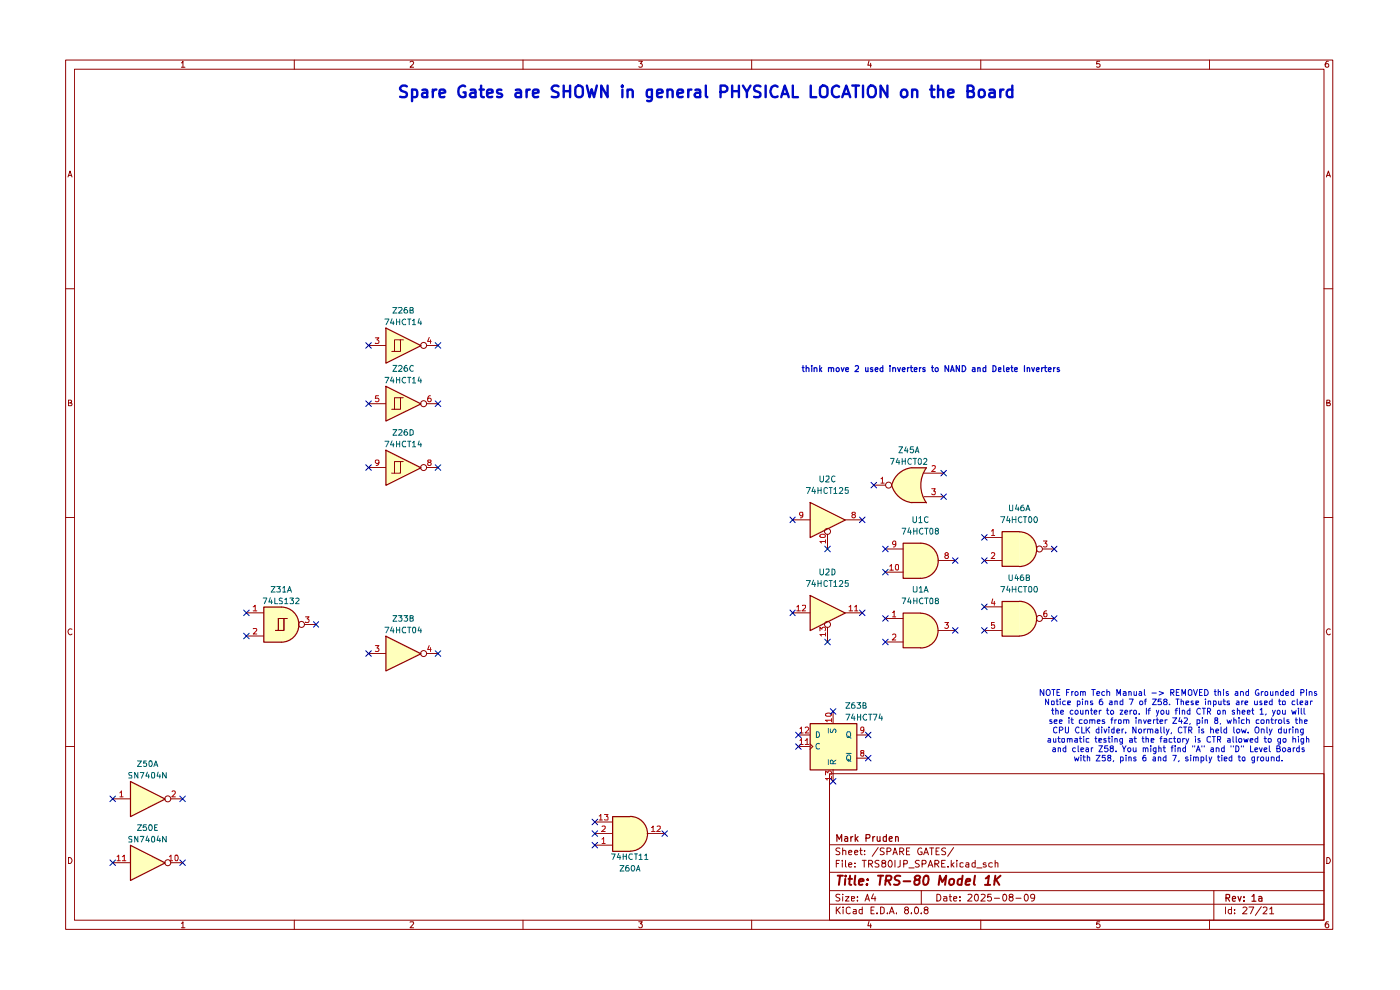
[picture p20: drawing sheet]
<svg xmlns="http://www.w3.org/2000/svg" width="297mm" height="210mm" viewBox="0 0 297 210" stroke-linecap="round" stroke-linejoin="round" font-family="sans-serif">
<g fill="none" stroke="#910000" stroke-width=".21">
<path d="M13.9 12.7h268.8v184.4h-268.8zM15.8 14.7h265.1v180.5h-265.1zM38.5 13.3h.1l.2-.3v1.3M38.5 14.3h.7M62.4 12.7v2M87 13.2l.5-.2 .3 .2-.1 .4-.7 .7h.8M111 12.7v2M135.5 13h.8l-.5 .5 .4 .1v.6h-.7M159.5 12.7v2M184.4 12.9l-.3 .9h.8M184.7 13.4v.9M208.1 12.7v2"/>
<path d="M233.3 13h-.6l-.1 .6h.7v.6h-.7M256.6 12.7v2M281.8 13a.71 .71 0 0 0-.7 .5 .71 .71 0 0 0 .3 .8l.4-.1v-.6l-.4-.1-.3 .3M14.4 37.5l.5-1.2 .4 1.2M14.5 37.2h.7M281.4 37.5l.4-1.2 .4 1.2M281.5 37.2h.6M13.9 61.3h1.9M280.9 61.3h1.8M14.5 85.5h.4l.3-.3-.2-.3h-.5v1.2h.6l.2-.5-.4-.1M281.5 85.5h.4l.2-.3-.1-.3h-.5v1.2h.6l.1-.5-.3-.1M13.9 109.8h1.9"/>
<path d="M280.9 109.8h1.8M15.3 133.5a.59 .59 0 0 0-.9 .5 .59 .59 0 0 0 .8 .6l.1-.1M282.2 133.5a.59 .59 0 0 0-.8 .5 .59 .59 0 0 0 .7 .6l.1-.1M13.9 158.4h1.9M280.9 158.4h1.8M176 164.1h104.9v31.1h-104.9zM176 179.2h104.9M178.2 180l-.6-.1-.3 .2 .1 .4 .8 .4-.1 .3h-.8M178.8 179.9v1.4M182.6 179.9v1.2l.3 .2M186.3 179.8l-1.3 1.8M187.6 180l-.6-.1-.3 .2 .1 .4 .8 .4-.1 .3h-.8"/>
<path d="M193 179.9h-.7v1.4h.7M195.5 180a.67 .67 0 0 0-.8 .6 .67 .67 0 0 0 .9 .6v-.5h-.3M197.2 179.9h.9M197.6 179.9v1.4M199.3 179.9h-.7v1.4h.7M200.6 180a.6 .6 0 0 0-.8 .1l.1 .4 .6 .2 .1 .2-.2 .4-.6-.1M202.3 179.8l-1.3 1.8M14.5 181.9a.65 .65 0 0 1 .8 .6 .65 .65 0 0 1-.8 .7zM38.5 195.9l.3-.4v1.3M38.5 196.8h.7M62.4 195.2v1.9M87 195.6l.7-.1 .1 .3-.8 1h.8"/>
<path d="M111 195.2v1.9M135.5 195.5h.8l-.5 .5 .5 .2-.1 .5-.5 .1-.2-.2M159.5 195.2v1.9M176 191.8h104.9M176 188.9h104.9M176 185h104.9M177.4 192.4v1.4M177.4 183.2h.5M177.6 193l.7 .8M178.1 182.5h-.7v1.4M178.2 189.8h-.8l-.1 .3 .8 .4 .1 .4-.3 .2-.6-.1M178.3 192.4l-.9 .8"/>
<path d="M178.7 182.5v.2M178.7 183v.9M178.8 189.7v.1M178.8 180.5l.4-.1 .2 .1v.8M178.8 190.2v.9M178.9 192.4v.2M178.9 192.9v.9M179.4 190.2h.7l-.7 .9h.7M179.4 182.5v1.3l.1 .1M180 183.4l.7-.1-.2-.3-.5 .2v.6l.3 .1 .3-.1M180 180.8l.7-.1-.2-.3-.5 .1v.6l.3 .2 .3-.1M180.4 192.6l-.4-.2-.5 .3 .1 1 .4 .1 .4-.1"/>
<path d="M180.6 190.6l.7-.1-.1-.3h-.6v.8h.6M181.1 192.9h.5v.9M181.3 180.8l.7-.1-.2-.3h-.3l-.2 .1v.6l.2 .2 .4-.1M181.4 183.8v.1M181.4 183.1v.1M181.6 193.2l-.5 .1-.1 .2 .1 .3h.5M181.9 191v.1M181.9 190.2v.2M182.4 180.4h.5M182.9 192.9h-.5l-.2 .7a.45 .45 0 0 0 .7 .2M182.9 192.4v1.4M182.9 182.5h.9"/>
<path d="M183.3 182.5v1.4M183.4 181.2v.1M183.4 180.5h.1M183.5 191.1l.5-1.4 .4 1.4M183.7 190.7h.7M184.3 183.3h.6l.2-.3v-.3l-.2-.2h-.6v1.4M184.4 195.4l-.3 1h.8M184.6 183.3l.5 .6M184.7 196v.8M184.8 193.1h.5M185.3 189.6l-.4 1h.9M185.5 192.4h-.7v1.4h.7"/>
<path d="M185.6 190.2v.9M186 193.7v.1M186.5 182.6a.6 .6 0 0 0-.9 .1l.1 .4 .7 .2 .1 .2-.3 .4-.6-.1M186.8 192.4h.4l.4 .3v.8l-.4 .3h-.4zM187.3 183.1h-.1l-.1-.3 .1-.2a.48 .48 0 0 1 .7 .2l-.2 .3-.5 .1a.47 .47 0 0 0 0 .7 .47 .47 0 0 0 .7-.2l-.1-.4-.2-.2M188.2 180.6l.6-.1 .2-.4-.3-.2h-.5v1.4M188.3 193.7v.1M188.7 193.8l.5-1.4 .5 1.4M188.8 182.5a.76 .76 0 0 1 .5 .7 .76 .76 0 0 1-.5 .7l-.3-.2a.99 .99 0 0 1 .3-1.2zM188.8 193.4h.7M189.4 181.3l.5-1.4 .5 1.4M189.5 180.9h.7"/>
<path d="M189.9 182.5v1.4M190.2 193.7v.1M190.9 180.6l.7-.1 .1-.4-.3-.2h-.5v1.4M191 182.5v1.3l-.5 .1M191.2 180.6l.5 .7M191.7 183.3l.7-.1 .1-.5-.3-.2h-.5v1.4M192.1 193l-.2-.3 .2-.3h.4l.2 .3v.2l-.7 .3-.1 .4 .2 .2h.4l.2-.2-.2-.6M192.3 180.5h.5M192.8 184.1h1.1M193.3 193.7v.1M194.1 192.6l.2-.2a.75 .75 0 0 1 .6 .7 .75 .75 0 0 1-.6 .7l-.2-.1-.1-.4zM195 182.6l-.6-.1-.2 .2 .1 .4 .7 .4-.1 .3h-.7"/>
<path d="M195.4 193.7v.1M195.4 188.9v2.9M195.6 183.3l.8-.1v-.6l-.8-.1v1.4M196 181.3l.5-1.4 .5 1.4M196.1 180.9h.7M196.4 193l-.4-.3 .4-.3h.2l.3 .3-.3 .3a.45 .45 0 0 0-.6 .4 .45 .45 0 0 0 .6 .4l.3-.2-.3-.6M196.9 183.9l.5-1.4 .5 1.4M197.1 183.5h.6M198.3 183.3h.6l.3-.3v-.3l-.3-.2h-.6v1.4M198.6 180.5h.4M198.7 183.3l.5 .6M198.7 189.7a.73 .73 0 0 1 .9 .7 .73 .73 0 0 1-.9 .7z"/>
<path d="M199.8 183.2h.5M200.2 190.2h.6l.1 .9M200.5 182.5h-.7v1.4h.7M200.9 190.5l-.7 .1v.4h.7M201.1 183.8v.1M201.4 190.2h.5M201.5 189.7v1.3l.4 .1M201.8 182.5v1.4M202 183.4l.4 .5M202.3 190.6l.7-.1-.1-.3h-.5l-.1 .2v.6l.2 .1 .4-.1M202.4 183l-.6 .5M203 182.5v.2"/>
<path d="M203 183v.9M203.7 191v.1M203.7 190.2v.2M204.3 183.1h-.6v.7h.6M204.9 183.1h.6v.8M205.4 189.8l.5-.1 .3 .4-.9 1h.9M205.5 183.3l-.6 .1-.1 .2 .3 .3 .4-.1M206.9 189.8h.5a1.01 1.01 0 0 1-.2 1.3 .87 .87 0 0 1-.3-1.3zM206.9 183.1l-.4-.1-.3 .3 .1 .5h.6M206.9 182.5v1.4M207.2 184.1h1.1M208.1 195.2v1.9"/>
<path d="M208.1 189.8h.8l.1 .3-.9 1h.9M209.2 183.1l-.4-.1-.2 .3 .1 .1 .5 .1v.3l-.2 .1-.4-.1M210.3 189.7h-.7l-.1 .7 .6-.2 .2 .3v.4l-.2 .2-.6-.1M210.5 183.1l-.4-.1-.3 .3v.5h.7M210.9 190.5h1.1M211.1 183.1h.6v.8M211.1 182.5v1.4M212.8 189.8l.3-.1a.73 .73 0 0 1 .5 .7 .73 .73 0 0 1-.5 .7l-.3-.1-.1-.5zM214.3 190.3l-.2-.3 .1-.2h.6v.4l-.5 .1-.2 .2v.4l.2 .2h.4l.2-.2v-.4l-.2-.2M215.5 190.5h1.1M217.5 189.8l.1-.1a.73 .73 0 0 1 .6 .7 .73 .73 0 0 1-.6 .7l-.3-.6zM219.5 190.3l-.2 .2h-.5l-.2-.2 .1-.5 .5-.1 .3 .2-.2 1.1-.5 .1"/>
<path d="M233.3 195.5h-.6l-.1 .6 .2-.1h.3l.3 .2v.3l-.3 .3h-.3l-.2-.2M256.6 195.2v1.9M257.5 188.9v6.3M260 192.4v1.4M261.2 192.9h-.5l-.1 .3v.4l.2 .2h.4M261.2 192.4v1.4M261.9 193.7v.1M261.9 192.9v.2M263.7 192.6l.2-.2h.3l.3 .4-.9 1h.9M265 192.4h1l-.7 1.4M267.6 192.3l-1.3 1.9M268 192.6l.2-.2 .5 .1 .1 .5-.9 .8h.9"/>
<path d="M269.4 192.8l.4-.4v1.4M269.4 193.8h.8M281.5 181.9a.65 .65 0 0 1 .7 .6 .65 .65 0 0 1-.7 .7zM281.8 195.5h-.4l-.3 .5v.5l.3 .3 .4-.1v-.7h-.4l-.3 .2"/>
</g>
<g fill="none" stroke="#910000" stroke-width=".25">
<path d="M177.5 178.5v-1.5l.5 1 .6-1v1.5M179.2 177.5h.5l.1 1M179.8 177.8l-.5 .1-.2 .2 .2 .4 .5-.1M180.5 177.5v1M180.9 177.5l-.4 .3M181.4 177v1.5M181.6 177.9l.4 .6M182 177.5l-.6 .5M183.7 177.8h.6a.45 .45 0 0 0 .1-.8h-.7v1.5M185.2 177.5v1M185.6 177.5l-.4 .3M186.1 177.5l.1 .9 .3 .1 .2-.2"/>
<path d="M186.7 177.5v1M188 177.5h-.4l-.2 .1v.7l.2 .2 .4-.1M188 177v1.5M188.6 178l.7-.2-.2-.3h-.4l-.1 .7 .3 .3 .3-.1M190 177.6l.2-.1h.3l.1 1M190 177.5v1M260.1 190.5l.7-.1 .1-.6-.8-.1v1.5M260.4 190.5l.5 .7M261.4 190.7l.7-.1-.1-.4h-.5l-.1 .7 .2 .3 .4-.1M262.6 190.2l.4 1 .3-1M263.9 191v.2M263.9 190.2v.2"/>
<path d="M265.6 190.2l.4-.5v1.5M265.6 191.2h.8M267 190.2h.6l.1 1M267.7 190.6l-.7 .1v.4h.7"/>
</g>
<g fill="none" stroke="#910000" stroke-width=".42">
<path d="M177.7 185.8h1.1M178.2 185.8l-.2 1.9M179.3 186.4l-.1 1.3M179.4 185.8v.1M180 186.4h.8M180.3 185.8l-.1 1.6 .4 .3M181.4 185.8l-.1 1.6 .2 .3M182.2 187l1-.1-.1-.4a.6 .6 0 0 0-.8 .2v.9h.7M184 187.5l-.1 .2-.1-.1 .2-.1-.1 .2M184.1 186.5v.2M186.3 185.8h1.1M186.9 185.8l-.3 1.9"/>
<path d="M187.9 186.8l1-.1 .2-.6v-.2l-.3-.1h-.8l-.2 1.9M188.4 186.8l.5 .9M191 185.8h-.8l-.4 .3 .1 .4 .8 .4 .1 .5-.4 .3-.8-.1M191.7 186.9h1.4M194.4 186.6l-.3-.2v-.3a.72 .72 0 0 1 1-.3l.1 .3-.2 .4-.8 .2a.75 .75 0 0 0-.1 .9 .72 .72 0 0 0 1-.2v-.6l-.3-.2M196 186.1l.4-.3 .5 .1a1.62 1.62 0 0 1-.5 1.8l-.5-.2-.1-.6zM199.1 187.7l.3-1.9 .5 1.3 .8-1.3-.2 1.9M201.5 186.6l.3-.2 .5 .2v.9l-.4 .2-.5-.2zM204.1 186.5l-.5-.1-.4 .4v.7l.2 .2 .6-.1M204.2 185.8l-.2 1.9M204.9 187l.9-.1v-.4h-.7l-.3 .9 .3 .3 .5-.1M206.8 185.8l-.2 1.6 .2 .3"/>
<path d="M209 187.7h1.1M209.1 186.3l.7-.5-.3 1.9M211.2 185.8l-.3 1.9M211.3 186.6l.7 1.1M212.3 185.8l-1.3 1.1"/>
</g>
<g fill="#ffffbc">
<path d="M133.7 173.1a3.7 3.7 0 0 1 3.6 3.7 3.7 3.7 0 0 1-3.6 3.7z"/>
<path d="M129.9 173.2h3.7v7.3h-3.7z"/>
<path d="M81.8 95.5l7.5 3.7-7.5 3.7z"/>
<path d="M81.8 81.9l7.5 3.7-7.5 3.7z"/>
<path d="M81.8 69.5l7.5 3.8-7.5 3.7z"/>
<path d="M59.7 128.7a3.7 3.7 0 0 1 3.7 3.8 3.7 3.7 0 0 1-3.7 3.7z"/>
<path d="M55.9 128.7h3.7v7.5h-3.7z"/>
<path d="M81.8 134.9l7.5 3.7-7.5 3.7z"/>
<path d="M27.6 179.3l7.4 3.7-7.4 3.7z"/>
<path d="M27.6 165.7l7.4 3.8-7.4 3.7z"/>
<path d="M171.8 153.5h9.9v9.8h-9.9z"/>
<path d="M195.3 115.2a3.7 3.7 0 0 1 3.7 3.7 3.7 3.7 0 0 1-3.7 3.7z"/>
<path d="M191.6 115.2h3.7v7.4h-3.7z"/>
<path d="M195.3 130a3.7 3.7 0 0 1 3.7 3.7 3.7 3.7 0 0 1-3.7 3.7z"/>
<path d="M191.6 130h3.7v7.4h-3.7z"/>
<path d="M171.8 106.5l7.5 3.8-7.5 3.7z"/>
<path d="M216.2 112.8a3.7 3.7 0 0 1 3.7 3.7 3.7 3.7 0 0 1-3.7 3.6z"/>
<path d="M212.6 112.7h3.6v7.4h-3.6z"/>
<path d="M189.1 102.9l4.9-1.3-.6 5a5.1 5.1 0 0 1-4.3-3.7z"/>
<path d="M193.4 99.2h3.1a6.8 6.8 0 0 0 0 7.3h-3.1z"/>
<path d="M190.7 100.3a4.9 4.9 0 0 1 2.7-1.1l.5 4.9-4.8-1.3a4.9 4.9 0 0 1 1.6-2.5z"/>
<path d="M216.2 127.5a3.7 3.7 0 0 1 3.7 3.7 3.7 3.7 0 0 1-3.7 3.7z"/>
<path d="M212.6 127.5h3.6v7.4h-3.6z"/>
<path d="M171.8 126.3l7.5 3.7-7.5 3.7z"/>
</g>
<g fill="none" stroke="#910000" stroke-width=".25">
<path d="M81.9 69.6l7.4 3.7-7.4 3.7zM81.9 95.5l7.4 3.7-7.4 3.7zM81.9 82l7.4 3.7-7.4 3.6zM193.4 99.2a5 5 0 0 0-4.2 3.7 5.1 5.1 0 0 0 4.3 3.7h3M193.5 99.2h3M196.5 99.2a6.4 6.4 0 0 0 0 7.5M171.9 106.6l7.4 3.7-7.4 3.7zM191.6 115.2h3.7a3.7 3.7 0 0 1 3.7 3.8 3.7 3.7 0 0 1-3.7 3.7h-3.7zM216.2 112.8h-3.6v7.3h3.6M216.3 112.8a3.7 3.7 0 0 1 3.6 3.7 3.7 3.7 0 0 1-3.6 3.7M59.7 128.8h-3.7v7.4h3.7M59.7 128.8a3.7 3.7 0 0 1 3.7 3.7 3.7 3.7 0 0 1-3.7 3.7"/>
<path d="M81.9 135l7.4 3.7-7.4 3.6zM171.9 126.3l7.4 3.7-7.4 3.8zM195.3 130h-3.7v7.4h3.7M195.3 130.1a3.7 3.7 0 0 1 3.7 3.7 3.7 3.7 0 0 1-3.7 3.7M216.2 127.6h-3.6v7.4h3.6M216.3 127.5a3.7 3.7 0 0 1 3.6 3.7 3.7 3.7 0 0 1-3.6 3.7M171.9 153.5h9.9v9.8h-9.9zM27.7 179.3l7.3 3.7-7.3 3.8zM27.7 165.8l7.3 3.7-7.3 3.7zM133.7 173.2h-3.7v7.4h3.7M133.7 173.2a3.7 3.7 0 0 1 3.7 3.7 3.7 3.7 0 0 1-3.7 3.6"/>
</g>
<g fill="none" stroke="#910000" stroke-width=".21">
<path d="M78.2 73.3h3.6M85 72.1h-1.3v2.4M85.6 72.1h-.6v2.4h-1.9M90.5 73.3h2.4M78.2 99.2h3.6M78.2 85.6h3.6M85 97.9h-1.3v2.5M85 84.4h-1.3v2.4M85.6 97.9h-.6v2.5h-1.9M85.6 84.4h-.6v2.4h-1.9M90.5 99.2h2.4M90.5 85.6h2.4"/>
<path d="M168.1 110.3h3.7M175.6 113.3v3.2M179.3 110.3h3.6M185.4 102.9h2.4M187.8 116.5h3.8M196 100.4h4.2M196 105.4h4.2M199 118.9h3.6M208.8 118.9h3.8M208.8 114h3.8M221.2 116.5h2.4M52.3 130h3.6"/>
<path d="M52.3 134.9h3.6M60.2 131.2h-1.2v2.5M60.9 131.2h-.7v2.5h-1.7M64.6 132.5h2.4M78.2 138.6h3.6M90.5 138.6h2.4M168.1 130h3.7M175.6 133v3.2M179.3 130h3.6M187.8 121.4h3.8M187.8 131.2h3.8M187.8 136.2h3.8"/>
<path d="M199 133.7h3.6M208.8 133.7h3.8M208.8 128.7h3.8M221.2 131.2h2.4M169.4 158.4h2.4M169.4 155.9h2.4M171.8 157.8l.6 .6-.6 .6M176.7 150.9v2.6M181.7 155.9h2.5M23.9 169.5h3.7M36.2 169.5h2.5M126.2 179.3h3.7"/>
<path d="M126.2 176.8h3.7M126.2 174.4h3.7M137.3 176.8h3.7M176.7 163.3v2.4M181.7 160.8h2.5M23.9 183h3.7M36.2 183h2.5"/>
<circle cx="89.9" cy="73.3" r=".64"/>
<circle cx="89.9" cy="99.2" r=".64"/>
<circle cx="89.9" cy="85.6" r=".64"/>
<circle cx="175.6" cy="112.7" r=".64"/>
<circle cx="188.5" cy="102.9" r=".64"/>
<circle cx="220.5" cy="116.5" r=".64"/>
<circle cx="64" cy="132.5" r=".64"/>
<circle cx="89.9" cy="138.6" r=".64"/>
<circle cx="175.6" cy="132.5" r=".64"/>
<circle cx="220.5" cy="131.2" r=".64"/>
<circle cx="35.6" cy="169.5" r=".64"/>
<circle cx="35.6" cy="183" r=".64"/>
</g>
<g fill="none" stroke="#ba0000" stroke-width=".21">
<path d="M79.6 71.7h.8l-.4 .4 .4 .2v.4l-.2 .1h-.6M91.1 71.6l-.4 .8h.8M91.3 72.1v.7M80.3 83.9h-.6l-.1 .6h.7v.6h-.7M80.4 98.1l-.3 .2h-.2l-.3-.2v-.4l.2-.1h.4l.2 .1v.5a.55 .55 0 0 1-.6 .6M91 98.1l-.3-.4 .2-.1h.4l.2 .2-.3 .3h-.3l-.2 .2 .3 .5h.2l.3-.3-.3-.4M91.3 83.9a.72 .72 0 0 0-.6 .6 .72 .72 0 0 0 .3 .7l.4-.1a.42 .42 0 0 0 0-.5 .42 .42 0 0 0-.6-.1l-.1 .2M197.7 98.8h.7v.5l-.8 .7h.8M170.3 109.2l-.2 .2h-.2l-.3-.2v-.4l.2-.1h.5v.9l-.5 .2M173.9 113.5h.1a.66 .66 0 0 1 1.1 .2l-.2 .3h-.8l-.2-.2zM175.1 114.8h-1.2l.4 .4M175.1 114.5v.7"/>
<path d="M181 109.2l-.3-.4 .2-.1h.4l.2 .2-.3 .3h-.3l-.2 .2 .3 .4h.4l.1-.2-.3-.4M186.9 101.6l.3-.4v1.3M186.9 102.5h.7M190 119.8h.5l.1 .1v.8a.35 .35 0 0 1-.4 .2 .35 .35 0 0 1-.3-.4zM190 115.4l-.1 .1h-.4l-.1-.1v-.4l.2-.2 .4 .1v.8l-.1 .2-.4 .1M197.6 103.7h.8l-.3 .5 .3 .1v.5l-.2 .1-.6-.1M200.7 117.8l-.3-.3 .3-.3h.3l.2 .4-.8 .4v.2l.3 .3 .4-.1 .1-.2v-.2l-.2-.2M210.3 112.6l.4-.3v1.3M210.3 117.4l.5-.2 .2 .4-.7 .9h.7M210.3 113.6h.7M221.4 114.8h.7l-.4 .5 .4 .2-.1 .4h-.6M53.7 128.7l.4-.3v1.2"/>
<path d="M53.7 133.4l.6-.1 .2 .3-.8 .9h.8M53.7 129.6h.8M64.8 130.8h.8l-.5 .5 .5 .2-.1 .4h-.7M79.6 136.9h.8l-.4 .6h.3v.6h-.7M91.1 136.9l-.4 .9h.8M91.3 137.4v.8M169 128.7l.4-.3v1.2M169 129.6h.8M170.2 128.5l.6-.1 .1 .5-.8 .7h.8M173.9 133.8v-.8l.5 .5 .2-.5 .4 .1v.7M175.1 134.6h-1.2l.4 .3M175.1 134.2v.7"/>
<path d="M180.1 128.7l.4-.3v1.2M180.1 129.6h.8M181.3 128.7l.3-.3v1.2M181.3 129.6h.7M188.8 120.1l.3-.3v1.1M188.8 120.9h.7M189.4 129.9h.1l.2-.3v1.2M189.4 134.7l.1-.2h.4l.1 .2v.4l-.7 .7h.7M189.4 130.8h.6M200.4 132h.8l-.4 .5 .3 .1 .1 .4-.2 .3h-.4l-.2-.2M210.6 127l-.3 1h.8M210.9 132h-.6v.6l.6-.1a.45 .45 0 0 1 0 .6 .45 .45 0 0 1-.6 .1v-.1"/>
<path d="M210.9 127.5v.9M222 129.6l-.4 .1-.2 .2v.8l.3 .1h.3v-.7h-.5l-.1 .2M169.7 157.1l.3-.4v1.2M169.7 154.6l.3-.4v1.3M169.7 157.9h.7M169.7 155.5h.7M170.8 157.1l.4-.4v1.2M170.8 154.4l.2-.2h.3l.3 .3-.1 .3-.7 .7h.8M170.8 157.9h.8M175.2 151.3h1l.2 .4-.3 .2h-.7l-.3-.2zM176.4 152.8h-1.3l.4 .3M176.4 152.4v.7"/>
<path d="M182.8 159.7l-.2-.2 .1-.3h.5l.1 .3-.6 .3a.36 .36 0 0 0 .1 .6l.5-.1v-.5l-.2-.1M183.3 154.8l-.1 .2h-.5v-.7l.4-.1 .2 .2v.7l-.2 .3-.4 .1M25.4 168.2l.4-.4v1.2M25.4 169h.7M36.5 167.9l.5-.1 .2 .4-.8 .8h.8M127.1 173.1l.4-.3v1.1M127.1 173.9h.7M127.7 178l.4-.3v1.2M127.7 175.3h.7v.4l-.8 .7h.8M127.7 178.9h.7M128.2 172.8h.8l-.4 .4 .4 .1v.6h-.8M138.2 175.6l.4-.4v1.2"/>
<path d="M138.2 176.4h.8M139.4 175.3h.7v.4l-.8 .7h.8M175.1 164.4v-.9l.5 .5 .2-.5h.3l.3 .3-.2 .6M176.4 165.1h-1.3l.4 .2v.2M176.4 164.7v.8M24.8 181.7l.4-.3v1.2M24.8 182.6h.7M25.9 181.7l.5-.3v1.2M25.9 182.6h.8M35.9 181.7l.4-.3v1.2M35.9 182.6h.7M37.1 181.6l.2-.2 .3 .1a.87 .87 0 0 1 0 1.1l-.4-.1z"/>
</g>
<g fill="none" stroke="#006665" stroke-width=".21">
<path d="M81.7 67.7h.8l-.6 1.2M83.2 80l-.4 .8h.8M83.2 67.6l-.4 .9h.8M83.3 77.5h.9l-.9 1.3h.9M83.3 65.2h.9l-.9 1.2h.9M83.4 68.1v.8M84.1 67.7v1.2M84.1 68.3h.7M84.5 77.7l.5-.2 .3 .3-.1 .3-.7 .7h.8M84.5 65.3l.6-.1 .2 .3-.8 .9h.8M84.8 67.7v1.2M86.1 67.8a.61 .61 0 0 0-.8 .3 .61 .61 0 0 0 .3 .8l.5-.1"/>
<path d="M86.3 77.5a.72 .72 0 0 0-.6 .5 .72 .72 0 0 0 .3 .8l.4-.1a.42 .42 0 0 0 0-.6 .42 .42 0 0 0-.6 0l-.1 .2M86.3 65.2l-.4 .1a.94 .94 0 0 0 0 1.1h.4l.2-.2v-.3l-.3-.2h-.2l-.3 .2M86.5 67.7h.7M86.8 67.7v1.2M87 65.8h.4l.3-.2-.2-.4h-.5v1.2h.6l.1-.5-.3-.1M87.5 68l.3-.3v1.2M87.5 68.9h.7M87.7 77.7l-.3-.2a.61 .61 0 0 0-.5 .7 .61 .61 0 0 0 .8 .5M88.9 80l-.2 .8h.7M88.9 67.6l-.2 .9h.7M89.3 68.1v.8M81.7 93.6h.8l-.6 1.2"/>
<path d="M81.7 80h.8l-.6 1.2M83.2 93.5l-.4 .9h.8M83.3 91.1h.9l-.9 1.2h.9M83.4 80.4v.8M83.4 94v.8M84.1 80v1.2M84.1 93.6v1.2M84.1 94.2h.7M84.1 80.6h.7M84.5 91.2l.6-.1 .2 .2-.1 .3-.7 .7h.8M84.8 80v1.2M84.8 93.6v1.2"/>
<path d="M86.1 93.7l-.5-.1-.3 .5 .3 .7 .5-.1M86.1 80.1l-.5-.1a.61 .61 0 0 0-.3 .8 .61 .61 0 0 0 .8 .3M86.3 91.1l-.4 .1-.2 .9 .3 .2 .4-.1 .1-.4-.3-.2h-.2l-.3 .2M86.5 93.6h.7M86.5 80h.7M86.8 80v1.2M86.8 93.6v1.2M87 91.1h.4l.3 .3v.7l-.5 .2h-.2zM87.5 93.9l.3-.3v1.2M87.5 80.4l.3-.4v1.2M87.5 94.8h.7M87.5 81.2h.7"/>
<path d="M88.9 93.5l-.2 .9h.7M89.3 80.4v.8M89.3 94v.8M188.9 97.2h.8l-.5 1.3M190.5 97.2l-.4 .9h.8M190.7 94.8h.8l-.8 1.2h.8M190.7 97.7v.8M191.4 97.2v1.3M191.4 97.8h.7M192.1 97.2v1.3M192.2 94.8l-.3 .8h.8M192.5 95.2v.8"/>
<path d="M193.3 97.4l-.1-.2a.6 .6 0 0 0-.6 .7 .6 .6 0 0 0 .7 .5M193.7 97.2h.7M193.8 94.8h-.6l-.1 .6 .6-.1 .1 .5-.2 .2h-.4l-.1-.1M194.1 97.2v1.3M194.2 96l.4-1.2 .3 1.2M194.3 95.7h.6M195 97.2l.4 .3v.7l-.4 .3a.9 .9 0 0 1 0-1.3zM196 97.4l.4-.2 .2 .5-.7 .8h.7M171.1 103.4h.8l-.6 1.3M172.6 103.3l-.4 1h.8M172.8 103.8v.9M173.5 103.4v1.3"/>
<path d="M173.5 104h.7M173.9 101v1l.3 .2h.3l.2-.2v-1M174.2 103.4v1.3M175.2 101h.7v.5l-.8 .7h.8M175.6 103.6l-.5-.2-.3 .4 .1 .7 .2 .2 .5-.2M175.9 103.4h.7M176.2 103.4v1.3M176.9 103.8h.2l.1-.4v1.3M176.9 104.7h.7M177.2 101h-.3a.65 .65 0 0 0-.5 .6 .65 .65 0 0 0 .5 .6l.3-.1M178.1 103.6l.2-.2h.3l.2 .2v.3l-.8 .8h.8M180 103.4h-.6l-.1 .6 .6-.1 .1 .6-.3 .2-.4-.2"/>
<path d="M191.4 112.1h.7l-.5 1.2M192.9 112l-.3 .9h.7M193.2 112.5v.8M193.7 109.6v1l.2 .3h.3l.2-.3v-1M193.8 112.1v1.2M193.8 112.6h.7M194.5 112.1v1.2M194.9 109.9l.4-.3v1.3M194.9 110.9h.7M195.8 112.1h-.2a.64 .64 0 0 0-.6 .6 .64 .64 0 0 0 .6 .6l.2-.1M196.1 112.1h.8M196.5 112.1v1.2"/>
<path d="M196.9 109.7l-.4-.1-.4 .2v.7l.4 .4 .4-.2M197.3 112.1h.3l.3 .2v.8l-.3 .2-.3-.1zM198.7 112.6h-.2l-.1-.3a.34 .34 0 0 1 .4-.3 .34 .34 0 0 1 .3 .4l-.7 .4 .1 .4 .2 .1 .4-.2v-.3l-.3-.2M212.3 109.6h.8l-.5 1.3M213.8 109.5l-.2 .9h.7M214.2 107.1v1.2l.6-.1v-1.1M214.2 110v.9M214.8 109.6v1.3M214.8 110.2h.7M215.5 109.6v1.3M215.7 107.1l-.3 .9h.8M216 107.6v.7"/>
<path d="M216.8 109.7l-.3-.1a.6 .6 0 0 0-.5 .7 .6 .6 0 0 0 .7 .5l.1-.1M217.1 107.1a.55 .55 0 0 0-.6 .5v.6l.2 .1h.4l.2-.1v-.4l-.3-.2h-.2l-.3 .2M217.1 109.6h.7M217.5 109.6v1.3M217.6 108.3l.5-1.2 .4 1.2M217.7 108h.6M218.3 109.7h.1a.6 .6 0 0 1 .6 .4 .6 .6 0 0 1-.3 .7l-.2 .1-.3-.3zM219.5 109.7a.61 .61 0 0 1 .6 .4 .61 .61 0 0 1-.2 .7 .6 .6 0 0 1-.6-.4 .6 .6 0 0 1 .2-.7zM55.8 126.9h.8l-.5 1.2M57.4 126.8l-.4 .9h.8M57.5 124.4h.9l-.9 1.2h.9M57.6 127.3v.8"/>
<path d="M58.3 126.9v1.2h.6M58.7 124.4h.8l-.5 .4 .5 .3-.1 .5-.7-.1M59.9 127l-.4-.1-.3 .2 .1 .3 .6 .2v.4l-.7 .1M60 124.8l.3-.4v1.2M60 125.6h.7M60.4 127.2l.3-.3v1.2M60.4 128.1h.7M61 125.6l.4-1.2 .4 1.2M61.1 125.3h.6M61.5 126.9h.8l-.5 .4 .5 .2-.1 .6-.7-.1M62.8 127l.4-.1 .3 .3-.8 .9h.8M81.7 133h.8l-.6 1.2"/>
<path d="M83.2 133l-.4 .8h.8M83.3 130.6h.9l-.9 1.2h.9M83.4 133.4v.8M84.1 133v1.2M84.1 133.6h.7M84.5 130.6h.8l-.4 .4 .4 .3-.1 .4h-.7M84.8 133v1.2M85.7 130.6h.8l-.4 .4 .3 .1v.6h-.7M86.1 133.1l-.5-.1-.3 .6 .3 .6 .5-.1M86.5 133h.7M86.8 133v1.2M87 131.1h.5l.2-.3-.2-.2h-.5v1.2l.7-.1v-.4l-.3-.2"/>
<path d="M87.7 133h.3l.2 .2-.1 .9h-.4a.94 .94 0 0 1 0-1.1zM88.9 133l-.2 .8h.7M89.3 133.4v.8M171.1 123.1h.8l-.6 1.3M172.6 123.1l-.4 .9h.8M172.8 123.6v.8M173.5 123.1v1.3M173.5 123.7h.7M173.9 120.7v1l.3 .3h.3l.2-.3v-1M174.2 123.1v1.3M175.2 120.8h.7v.4l-.8 .8h.8M175.6 123.3l-.5-.2-.3 .4 .1 .7 .2 .2 .5-.2"/>
<path d="M175.9 123.1h.7M176.2 123.1v1.3M176.5 120.7a.64 .64 0 0 1 .7 .6 .64 .64 0 0 1-.7 .7zM176.9 123.5h.2l.1-.4v1.3M176.9 124.4h.7M178.1 123.3l.2-.2h.3l.2 .2v.3l-.8 .8h.8M180 123.1h-.6l-.1 .6 .6-.1 .1 .6-.3 .2-.4-.2M191.4 126.9h.7l-.5 1.2M192.9 126.8l-.3 .9h.7M193.2 127.3v.8M193.8 124.4v1l.1 .2h.4l.2-.2v-1M193.8 126.9v1.2"/>
<path d="M193.8 127.5h.7M194.5 126.9v1.2M195 124.8l.4-.4v1.2M195 125.6h.7M195.8 127a.61 .61 0 0 0-.8 .3 .61 .61 0 0 0 .3 .8l.5-.1M196 125.6l.5-1.2 .4 1.2M196.1 126.9h.8M196.2 125.3h.6M196.5 126.9v1.2M197.3 127l.3-.1 .3 .2v.8l-.2 .2-.4-.1zM198.7 127.4l-.3-.3a.35 .35 0 0 1 .3-.2 .35 .35 0 0 1 .4 .2l-.6 .4v.6h.5l.1-.2v-.3l-.3-.2M212.3 124.4h.8l-.5 1.2"/>
<path d="M213.8 124.3l-.2 .9h.7M214.1 122v.9l.2 .2h.5v-1.1M214.2 124.8v.8M214.8 124.4v1.2M214.8 125h.7M215.5 124.4v1.2M215.6 121.9l-.3 .8h.8M215.9 122.3v.8M216.8 124.5l-.1-.1a.66 .66 0 0 0-.7 .4 .66 .66 0 0 0 .3 .8l.5-.1M217 122h-.4l-.2 .9 .3 .2h.4l.1-.5-.2-.2h-.3l-.3 .2M217.1 124.4h.7M217.5 124.4v1.2"/>
<path d="M217.7 122.5h.4l.3-.2-.2-.3h-.5v1.1h.7v-.5l-.3-.1M218.2 124.6l.2-.2h.3l.2 .4-.2 .8h-.3l-.2-.2zM219.5 124.4h.4l.1 .2 .1 .6-.2 .4h-.4l-.1-.2-.1-.6zM173.2 155.2a.66 .66 0 0 1 .6 .5 .66 .66 0 0 1-.2 .7h-.4zM173.9 157.8l-.3-.1a.67 .67 0 0 0-.5 .5 .67 .67 0 0 0 .2 .7l.6-.1M175.7 154.6v.9M176.1 154.6v.6l.2 .2 .4-.2 .3-.6 .2 .1v.7M179.4 151.5h.9l-.6 1.3M179.4 149h.9l-.9 1.2h.9M179.5 159.8h1M179.8 155.2h.5l.1 .2 .1 .6-.2 .4h-.5l-.1-.2-.1-.5zM179.9 156.2l.6 .4"/>
<path d="M181 151.4l-.4 1h.8M181.2 149l-.4 .1a.94 .94 0 0 0 0 1.1h.4l.2-.1v-.4l-.3-.2h-.2l-.3 .2M181.2 151.9v.9M181.8 149h.8l-.4 .5 .4 .2v.4l-.2 .1h-.6M181.9 151.5v1.3M181.9 152.1h.7M182.6 151.5v1.3M183.1 149.6h.4l.2-.1v-.4l-.6-.1v1.2h.6l.1-.3-.3-.3M183.8 151.6l-.1-.1a.64 .64 0 0 0-.6 .6 .64 .64 0 0 0 .6 .7l.1-.2M184.3 151.5h.6M184.6 151.5v1.3M185.2 151.5h.8l-.5 1.3"/>
<path d="M186.7 151.4l-.2 1h.7M187.1 151.9v.9M28 177.5l-.4-.1-.3 .3 .1 .2 .6 .3v.3l-.7 .1M28 163.9h-.6l-.1 .1 .1 .4 .6 .2v.4l-.7 .1M29.2 175h.8l-.8 1.1h.8M29.2 161.4h.8l-.8 1.2h.8M29.2 177.4v1.2l-.6-1.2v1.2M29.2 163.9v1.2l-.6-1.2v1.2M29.8 177.4h.7l-.5 1.2M29.8 163.9h.7l-.5 1.2M31 175h-.6l-.1 .6 .6-.2 .2 .2v.4l-.2 .1h-.6M31 161.4h-.5l-.1 .5h.6v.6h-.6"/>
<path d="M31.3 177.3l-.4 1h.8M31.3 163.8l-.4 .8h.8M31.5 164.3v.8M31.5 177.8v.8M31.6 161.6l.2-.2h.3a.86 .86 0 0 1-.1 1.2l-.4-.3zM31.7 175h.4l.1 .1 .1 .6-.2 .4h-.4l-.1-.1-.1-.6zM32.2 177.5l.3-.1 .3 .3v.7l-.2 .2-.4-.1zM32.2 164l.4-.1 .2 .1v.8l-.2 .3-.4-.1zM32.6 162.6l.5-1.2 .4 1.2M32.8 175.6h.4M32.8 162.3h.5M33.4 175h-.6v1.1h.6"/>
<path d="M33.6 177.3l-.3 1h.8M33.6 163.8l-.3 .8h.8M33.9 164.3v.8M33.9 177.8v.8M35.3 177.4v1.2l-.8-1.2v1.2M35.3 163.9v1.2l-.8-1.2v1.2M175.7 161.2v1M176.7 162v-.7l-.4-.1-.2 .2v.6h1.2M177.3 161.2l-.6 .5M179.8 160.2l.4-.1a.86 .86 0 0 1 0 1.3h-.2a.77 .77 0 0 1-.2-1.2zM179.9 161.1l.6 .4M129.7 181.1h.8l-.5 1.2"/>
<path d="M131.3 181.1l-.4 .8h.8M131.5 183.6h.9l-.9 1.2h.9M131.5 181.5v.8M132.2 181.1v1.2M132.2 181.6h.7M132.9 181.1v1.2M133.3 183.6l-.4 .1-.2 .8 .2 .3 .5-.1 .1-.4-.3-.3h-.2l-.3 .3M134.1 183.6h.3a.64 .64 0 0 1 .3 .7 .64 .64 0 0 1-.6 .5v-.1a.94 .94 0 0 1 0-1.1zM134.1 181.2l-.5-.1a.61 .61 0 0 0-.2 .8 .61 .61 0 0 0 .7 .3M134.6 181.1h.6M134.9 181.1v1.2M135 184.8l.4-1.2 .4 1.2"/>
<path d="M135.1 184.4h.6M135.6 181.5l.3-.4v1.2M135.6 182.3h.7M136.8 181.5l.3-.4v1.2M136.8 182.3h.7"/>
</g>
<g fill="none" stroke="#000bc9" stroke-width=".51">
<path d="M86.3 18.3l-.9-.1-.4 .2a.52 .52 0 0 0 .1 .9l1.1 .4 .1 .5-.1 .2-.3 .2-1-.1M87.4 19.1h.9a1.39 1.39 0 0 1 0 1.4h-.9M87.4 19v2.5M89.6 19.1h.9l.1 1.5M90.6 19.6l-.7 .1a.54 .54 0 0 0-.3 .8h1M91.8 19v1.6M92.6 19a.6 .6 0 0 0-.8 .5M93.3 19.8l1.1-.2-.1-.5-.7-.1-.3 .1v.2v1.2h1M98.7 18.3a1.03 1.03 0 0 0-1.2 .2 1.03 1.03 0 0 0-.3 1.1 .95 .95 0 0 0 .5 .9 .95 .95 0 0 0 1.1-.1v-.8h-.5M99.9 19.1h.9l.1 1.5M100.9 19.6l-.9 .1-.3 .3v.3l.3 .3 .9-.1M101.7 19h1"/>
<path d="M102.1 18.2v2.1v.2l.6 .1M103.3 19.8l1.2-.2-.1-.5-.7-.1-.4 .3v1l.2 .2h.9M106.4 19.1a.6 .6 0 0 0-1 .2v.2a.85 .85 0 0 0 1 .4l.1 .4a.79 .79 0 0 1-1.1 .2M109.4 19.1h1l.1 .2v1.3M110.5 19.6l-.8 .1a.54 .54 0 0 0-.3 .8h1.1M111.7 19v1.6M112.4 19a.5 .5 0 0 0-.7 .5M113.1 19.8l1.2-.2-.1-.5-.8-.1-.3 .3v1l.1 .2h1M118.5 18.3l-.9-.1-.4 .2a.53 .53 0 0 0-.1 .6 .53 .53 0 0 0 .5 .3 .87 .87 0 0 1 .9 .9l-.1 .2a1.5 1.5 0 0 1-1.4 .1M119.6 18.2v2.4M119.6 19.3h1.3M120.9 18.2v2.4"/>
<path d="M122.1 18.5l.5-.3h.5l.5 .3a2.04 2.04 0 0 1-.3 2 .84 .84 0 0 1-1.3-.7zM124.5 18.2l.6 2.4 .4-1.7 .5 1.7 .6-2.4M128.9 18.2v2.4l-1.4-2.4v2.4M132 18.2l-.1 .1 .1 .1v-.2v.2M132 19v1.6M133.1 19.3a.65 .65 0 0 1 1.1 0v1.3M133.1 19v1.6M138.3 19v2a.67 .67 0 0 1-1 .4M138.3 19.1h-.9a1.39 1.39 0 0 0 0 1.4h.9M139.4 19.8l1.2-.2-.2-.5-.7-.1-.2 .1-.1 .2 .1 1.2h.9M141.6 19.3l.3-.3 .6 .1 .2 .2v1.3M141.6 19v1.6"/>
<path d="M143.7 19.8l1.2-.2-.1-.5-.7-.1-.4 .3v1l.2 .2h.9M146 19v1.6M146.7 19a.5 .5 0 0 0-.7 .5M147.5 19.1h1v1.5M148.5 19.6l-.8 .1-.3 .3v.3l.3 .3 .8-.1M149.7 18.2v2.1l.1 .2 .3 .1M152.9 19.5h.9a.7 .7 0 0 0 .5-.7 .7 .7 0 0 0-.5-.6h-.9v2.4M155.3 19.3h1.5M155.3 18.2v2.4M156.8 18.2v2.4M157.6 18.2l.8 1.3 .8-1.3M158.4 19.5v1.1"/>
<path d="M161.3 18.3l-.9-.1a.66 .66 0 0 0-.3 1.1l1.1 .4 .1 .5-.1 .2-.3 .2-.9-.1M162.4 18.2v2.4M165 18.4a.8 .8 0 0 0-1.3 .1 1.39 1.39 0 0 0 .6 2.1l.7-.2M165.9 19.9h1.2M168.2 18.2v2.4h1.1M172 18.2v2.4h1.2M174 18.5l.5-.3h.5l.5 .3a2.04 2.04 0 0 1-.3 2 .84 .84 0 0 1-1.3-.7zM178 18.4a1.01 1.01 0 0 0-1.2 0 1.01 1.01 0 0 0-.3 1.2 .95 .95 0 0 0 .5 .9 .95 .95 0 0 0 1-.1M178.9 19.9h1.2M180.8 18.2h1.4M181.6 18.2v2.4M183.1 18.2v2.4"/>
<path d="M184.3 18.5l.4-.3a1 1 0 0 1 1.1 .8v.8a.89 .89 0 0 1-1.4 .7 1.84 1.84 0 0 1-.1-2zM188.3 18.2v2.4l-1.5-2.4v2.4M191.4 19.1a.74 .74 0 0 1 1.1 .4v.7a.74 .74 0 0 1-.7 .4 .74 .74 0 0 1-.7-.4v-.7zM193.5 19.3a.63 .63 0 0 1 1.1 0v1.3M193.5 19v1.6M197.3 19h.9M197.6 18.2v2.1l.1 .2 .5 .1M199 19.3a.65 .65 0 0 1 1.1 0v1.3M199 18.2v2.4M201.1 19.8l1.2-.2-.1-.5-.7-.1-.4 .3v1l.2 .2h.9M205.3 19.3h1a.62 .62 0 0 0-.2-1.1h-.8v2.4h.9l.3-.2v-.8l-.4-.3M207.8 19.1a.74 .74 0 0 1 1.1 .4v.7a.68 .68 0 0 1-.6 .4 .68 .68 0 0 1-.7-.4z"/>
<path d="M209.9 19.1h1l.1 .2v1.3M211 19.6l-.8 .1a.54 .54 0 0 0-.3 .8h1.1M212.2 19v1.6M212.9 19a.5 .5 0 0 0-.7 .5M214.8 19.1a.8 .8 0 0 0-1.2 .4v.7l.2 .3h1M214.8 18.2v2.4M165.7 20.6l.8-2.4 .8 2.4M178.7 20.6l.8-2.4 .9 2.4"/>
</g>
<g fill="none" stroke="#000bc9" stroke-width=".25">
<path d="M170.2 78h.4M170.3 77.5v1.1l.3 .2M171 78.1l.2-.1 .4 .1v.7M171 77.5v1.3M172.2 77.5v.2M172.2 78v.8M172.7 78.1l.3-.1 .3 .1v.7M172.7 78v.8M173.9 77.5v1.3M174 78.3l.3 .5M174.3 78l-.4 .5M175.8 78.1l.2-.1 .4 .1v.7"/>
<path d="M175.8 78v.8M176.4 78.1l.1-.1 .4 .1v.7M177.4 78.2l.4-.2 .2 .2v.5h-.5zM178.5 78l.2 .8 .4-.8M179.4 78.4l.6-.1v-.2l-.3-.1-.3 .1 .1 .6h.5M181.4 77.7l.2-.2h.3l.2 .2v.4l-.7 .7h.7M183.6 78v.7h.5M184.1 78v.8M185.2 78.1l-.4-.1-.1 .1 .1 .3 .4 .1v.2h-.5M185.7 78.4l.6-.1-.2-.3-.4 .1v.5l.1 .2 .4-.1M187.3 78.1l-.4-.1-.2 .2 .1 .5h.5M187.3 77.5v1.3"/>
<path d="M188.8 77.5v.2M188.8 78v.8M189.4 78.1l.2-.1 .4 .1v.7M189.4 78v.8M190.4 78l.3 .8 .3-.8M191.4 78.4l.6-.1-.2-.3-.4 .1v.5l.2 .2 .3-.1M192.5 78v.8M192.9 78l-.4 .2M193.1 78h.5M193.3 77.5v1.1l.3 .2M194 78.4l.6-.1-.2-.3-.4 .1v.6h.5M195.1 78v.8"/>
<path d="M195.4 78l-.3 .2M196.3 78.1l-.4-.1-.2 .1 .2 .3 .4 .1v.2h-.6M197.6 78h.4M197.8 77.5v1.1l.2 .2M198.4 78.2l.2-.2 .4 .1v.6h-.5zM201.2 77.5v1.3l-.7-1.3v1.3M201.7 78.8l.3-1.3 .4 1.3M201.8 78.5h.5M203.5 77.5v1.3l-.6-1.3v1.3M204.1 77.5a.65 .65 0 0 1 .8 .7 .65 .65 0 0 1-.8 .6zM206.3 78.1h.5v.7M206.8 78.3h-.4l-.2 .2 .2 .3 .4-.1"/>
<path d="M207.4 78.1l.2-.1 .3 .1v.7M207.4 78v.8M209.1 78.1l-.4-.1-.2 .1v.6h.6M209.1 77.5v1.3M210.6 77.5a.64 .64 0 0 1 .7 .7 .64 .64 0 0 1-.7 .6zM211.8 78.4l.5-.1v-.2h-.5v.6h.5M212.9 77.5v1.2l.2 .1M213.5 78.4l.6-.1-.1-.2h-.5v.6h.5M214.5 78h.4M214.6 77.5v1.1l.3 .2M215.2 78.4l.6-.1v-.2l-.3-.1-.3 .1v.5l.3 .2 .3-.1M217.3 77.5v1.3"/>
<path d="M217.9 78.1l.2-.1 .3 .1v.7M217.9 78v.8M218.9 78l.3 .8 .3-.8M219.9 78.4l.6-.1-.2-.3-.4 .1v.5l.1 .2 .4-.1M221 78v.8M221.4 78l-.4 .2M221.6 78h.5M221.7 77.5v1.1l.4 .2M222.4 78.4l.6-.1-.2-.3-.4 .1v.5l.2 .2 .3-.1M223.5 78v.8M223.9 78l-.4 .2M224.7 78.1h-.4v.2l.3 .1 .2 .2-.2 .2-.3-.1"/>
</g>
<g fill="none" stroke="#000bc9" stroke-width=".21">
<path d="M221.4 146.3v1.2l-.7-1.2v1.2M222.2 146.3h.3a.73 .73 0 0 1 0 1.2h-.3a.86 .86 0 0 1 0-1.2zM222.4 156.7h.4l.1 .1v.6h-.5v-.4l.5-.1M222.5 148.3v1.2l-.7-1.2v1.2M223 148.8h.6v.7l-.6-.1zM223 150.7h.6M223.1 152.7h-.4v.3h.3l.2 .3-.1 .2h-.4M223.1 146.3h.7M223.3 150.2v1.2l.3 .1M223.4 158.7l.3-.1 .2 .2v.7M223.5 156.7l.1 .7 .4-.1M223.5 146.3v1.2"/>
<path d="M223.6 153l.6-.1v-.2h-.5l-.1 .2 .1 .6h.5M223.9 158.9a.46 .46 0 0 0-.6 .4l.2 .2 .4-.1M224 150.8l.1-.1 .4 .1v.7M224 150.2v1.3M224 156.7v.7M224.1 148.7h.4M224.2 148.3v1.2h.3M224.2 154.4l-.2-.2a.65 .65 0 0 0-.5 .6 .65 .65 0 0 0 .5 .7l.2-.2M224.2 146.8h.5M224.4 156.7h.5M224.5 158.7l.3-.1 .2 .2v.7M224.5 158.6v.9"/>
<path d="M224.6 156.2v1.1l.1 .1h.2M224.7 153l.6-.1v-.2h-.5l-.1 .2 .1 .6h.5M224.7 154.9h.6l.2-.4-.2-.3h-.6v1.3M224.8 146.3h-.6v1.2h.6M224.9 148.3v.1M224.9 148.7v.8M225 151.1l.6-.1v-.3h-.4l-.2 .1v.5l.2 .2 .4-.1M225.3 156.8h.5v.6l-.5-.1zM226 148.7h-.4l-.2 .3v.3l.2 .2h.4M226 154.2v1.1l.3 .2 .4-.3v-1M226.1 158.7l-.3-.1-.3 .3v.3l.3 .3 .3-.1M226.1 158.2v1.3"/>
<path d="M226.3 146.8h.4M226.4 156.8l.5-.1v.7M226.4 156.7v.7M226.5 149.1l.6-.1-.1-.3h-.5v.8h.5M226.8 152.3v.1M226.8 152.7v.8M226.9 146.3h-.6v1.2M226.9 156.8l.1-.1h.4l.1 .7M227.2 152.7h.5M227.4 152.3v1l.1 .2h.2M227.4 146.7v.8M227.6 150.7h-.5l-.1 .6a.36 .36 0 0 0 .6 .1"/>
<path d="M227.7 146.7l-.3 .2M228 150.9l.3-.2h.3v.7h-.5zM228 156.7h.6v.7h-.6v-.4l.6-.1M228.1 146.8l.4-.1 .2 .2-.1 .5h-.5zM228.1 158.7l-.3-.1-.3 .3v.3l.3 .3 .3-.1M228.6 149.5h.4l.1-.2-.1-.6h-.4v1.2M228.7 158.2v1.2l.2 .1M228.9 154.4l-.2-.2a.64 .64 0 0 0-.6 .6 .64 .64 0 0 0 .6 .7l.2-.2M229 156.7h.5M229.1 156.2v1.1l.1 .1h.3M229.2 146.8l.2-.1 .3 .1v.7M229.2 150.7v.6l.2 .2 .3-.1"/>
<path d="M229.2 146.7v.8M229.3 159l.6-.1-.1-.2h-.5v.7h.5M229.5 154.2v1.3h.6M229.6 152.7l-.6 .1v.6l.6 .1M229.7 148.3v.1M229.7 148.7v.8M229.7 146.8l.2-.1 .3 .1v.7M229.7 150.7v.8M229.9 156.2v.1M229.9 156.7v.7M230 152.9l.2-.2h.3l.2 .2v.4l-.2 .2h-.3l-.2-.2zM230.2 148.8l.6-.1v.8"/>
<path d="M230.2 148.7v.8M230.3 150.8l.2-.1 .4 .1v.7M230.3 150.7v.8M230.4 158.7l.4-.1 .1 .2v.7M230.4 154.2v1.3M230.7 154.7l.5 .8M230.9 158.9l-.6 .2 .2 .4 .4-.1M231 156.7l-.6 .1v.5l.6 .1M231.2 152.8l.5-.1v.8M231.2 152.7v.8M231.2 154.2l-.8 .8M231.3 150.7h.5"/>
<path d="M231.5 150.2v1.2l.3 .1M231.5 158.6v.9M231.6 146.3h.8M231.7 152.9l.1-.2h.4l.1 .8M231.8 148.7h-.5v.3l.5 .1 .1 .2-.1 .2h-.5M231.9 158.6l-.4 .3M231.9 146.3v1.2M232.1 151.1l.6-.1-.2-.3-.4 .1v.5l.2 .2 .3-.1M232.3 156.7h.4M232.4 156.2v1.1l.3 .1M232.7 147.1l.6-.1-.2-.3-.4 .1v.6h.5M232.8 153l.6-.1-.1-.2h-.4l-.1 .2 .1 .6h.4"/>
<path d="M233.1 154.7l-.3-.1-.3 .3v.3l.3 .3 .3-.1M233.1 157l.6-.1-.1-.2h-.5v.7h.5M233.1 158.2h.8l-.8 1.3h.8M233.1 154.2v1.3M233.2 150.7v.8M233.6 150.7l-.4 .2M233.7 154.2v.2M233.7 154.6v.9M233.8 148.3l-.4 .1a.94 .94 0 0 0 0 1.1h.4l.2-.2v-.3l-.3-.3h-.2l-.3 .3M234.2 154.6l.3 .9 .3-.9M234.3 146.8l-.3-.1-.3 .2 .1 .5h.5M234.3 152.7h-.4l-.1 .2 .1 .1 .4 .1v.4h-.5"/>
<path d="M234.6 156.7h-.4l-.1 .1 .1 .2 .4 .1v.3h-.5M234.7 150.7h.5M234.8 146.8l.3-.1 .3 .1v.7M234.8 146.3v1.2M234.9 150.2v1.1l.3 .2M235 158.2h-.6l-.1 .6 .6-.1 .2 .2v.3l-.3 .3h-.3l-.2-.2M235.1 156.7h.4M235.2 154.2v.2M235.2 156.2v1.2h.3M235.2 154.6v.9M235.4 148.7h.5v.8h-.5l-.1-.3 .6-.2M235.7 152.7h.4"/>
<path d="M235.7 158.7l-.2-.2 .1-.2h.6l-.1 .4h-.4l-.2 .3v.2l.2 .3 .5-.2v-.4l-.2-.2M235.8 150.7l.5 .2v.4l-.3 .2-.4-.2v-.4zM235.9 156.2v.1M235.9 156.7v.7M236.1 152.3l-.3 .1v1.1M236.3 154.7h-.5v.6l.2 .2 .3-.1M236.3 154.2v1.3M236.5 148.8l.5-.1v.8M236.5 156.8l.4-.1 .1 .7M236.5 148.7v.8M236.5 152.7v.8M236.5 156.7v.7"/>
<path d="M236.8 159.3v.2M236.8 152.7l-.3 .2M236.9 147.5v-1.2l.5 .9 .3-.9v1.2M236.9 155.1l.6-.1-.1-.4-.5 .1v.7h.5M237.3 152.8l.5-.1v.8l-.5-.1zM237.6 150.7h.6l-.6 .8h.6M238 154.6v.9M238.1 157.4l-.5-.1-.1-.5 .2-.1h.4v1.1h-.5M238.1 158.2l.4 .7 .4-.7M238.2 148.3v1.2h-.5l-.1-.7 .6-.1M238.3 146.8l.4-.1 .2 .1v.7M238.4 152.8l.5-.1 .1 .8"/>
<path d="M238.4 154.6l-.4 .3M238.4 152.7v.8M238.5 158.9v.6M238.6 151.1l.6-.1-.1-.3-.5 .1v.5l.2 .2 .3-.1M238.8 155.3v.2M238.9 147l-.6 .1v.3h.6M239 152.9v-.2h.4l.1 .8M239.3 158.7h.5v.7l-.3 .1-.3-.3zM239.5 146.8l.1-.1 .4 .1v.7M239.5 146.7v.8M239.6 148.3h.8l-.5 1.2M239.6 156.7h.6v.1v.6h-.6v-.4l.6-.1"/>
<path d="M239.7 150.7v.8M240.2 150.7l-.5 .2M240.4 158.6v.7l.2 .2 .4-.2M240.5 150.8l.2-.1 .4 .1v.6h-.6zM240.6 146.7v.7h.5M240.6 156.7h.5M240.7 156.2v1.1l.1 .1h.3M241 152.3v.1M241 154.2v1.3l-.7-1.3v1.3M241 152.7v.8M241 158.6v.9M241.1 146.7v.8"/>
<path d="M241.6 152.8l.4-.1 .1 .8M241.6 154.7h.5v.7l-.3 .1-.3-.3zM241.6 152.7v.8M241.7 146.8l.3-.1 .2 .1v.7M241.7 151.4v.1M241.8 148.7l.6 .1v.5l-.1 .2h-.5zM242.2 147h-.4l-.2 .3 .2 .2 .4-.1M242.3 156.7h.4M242.4 156.2v1.1l.3 .1M242.5 158.7l.4-.1 .1 .2v.7M242.5 158.6v.9M242.6 152.7l.3 .8 .3-.8"/>
<path d="M242.7 154.6v.9M242.8 146.3v1.1l.1 .1M242.8 148.7h.4M243 158.8l.2-.2 .3 .2v.7M243.1 154.6l-.4 .3M243.1 156.8l.5-.1v.7M243.1 156.2v1.2M243.2 148.3l-.3 .1v1.1M243.2 150.2v1.3M243.5 154.7l.4-.1 .1 .2v.7M243.5 154.6v.9M243.5 153l.6-.1v-.2h-.5l-.1 .2 .1 .6h.5"/>
<path d="M243.5 150.7h.5M244 150.2l-.3 .2v1.1M244 154.8l.2-.2 .4 .2v.7M244.1 158.2v.1M244.1 158.6v.9M244.2 157l.6-.1-.1-.2h-.5v.7h.5M244.4 147h.9M244.5 148.3h.8l-.8 1.2h.8M244.7 152.7v.8M245.1 152.7h-.3l-.1 .2M245.1 154.7l.4-.1 .2 .2v.7M245.2 158.6v1l-.2 .3-.3-.1"/>
<path d="M245.2 158.7l-.3-.1-.3 .3v.3l.3 .3 .3-.1M245.3 150.7l.3 .8M245.3 152.7h.4M245.5 152.3v1.2h.2M245.7 155h-.5l-.1 .1 .1 .4 .5-.1M245.8 150.7l-.5 1.2M245.8 158.7h.5v.8M245.8 158.2v1.3M245.9 146.7l.9 .3-.9 .4M246.1 153l.6-.1-.1-.2h-.4l-.1 .2 .1 .6h.4M246.1 156.7h.4M246.2 154.2v1.1l.2 .2"/>
<path d="M246.3 148.3h-.6v.6l.1-.2h.4l.2 .3v.3l-.2 .2-.5-.1M246.5 150.7l.4 .2v.4l-.2 .2-.5-.2v-.4zM246.5 156.2l-.3 .2v1M246.8 158.6h.5M246.9 154.2v1.2l.2 .1M246.9 156.7h.5l.1 .1v.6h-.6v-.4l.6-.1M246.9 158.2v1.1l.4 .2M247.1 148.8l-.3-.3 .1-.1h.6v.3l-.4 .1-.3 .2 .2 .5h.4l.2-.2v-.3l-.3-.2M247.2 152.7v.8M247.4 150.7v.6l.2 .2 .3-.1M247.4 154.6l.3 .9M247.6 152.7l-.4 .2"/>
<path d="M247.9 150.7v.8M248 154.6l-.6 1.3M248.1 149.4v.1M248.4 146.9l.6-.1v-.4l-.6-.1v1.2M248.4 158.6h.5M248.5 155.4l-.1 .3M248.6 156.7l-.6 .1v.5l.6 .1M248.6 146.9l.4 .6M248.8 152.3h.8l-.8 1.2h.8M248.9 158.2l-.3 .1v1.2M249 156.7h.4M249.1 156.2v1.1l.3 .1"/>
<path d="M249.3 158.2v.1M249.3 150.7h.5M249.3 158.6v.9M249.5 148.3h.6M249.5 146.8h.5M249.8 150.2l-.3 .2v1.1M249.8 156.8h.6l-.1 .6-.5-.1zM249.8 148.3v1.2M249.9 158.7h.5v.8M249.9 158.6v.9M250.1 146.3h-.6v1.2h.6M250.2 150.2v.2"/>
<path d="M250.2 150.7v.8M250.3 152.2l-.2 .8h.7M250.6 148.8l.4-.1 .1 .8M250.6 148.3v1.2M250.7 152.7v.8M250.7 147.5v-1.2l.5 .9 .3-.9v1.2M250.7 154.4l-.3-.2-.4 .4v.5l.1 .3 .4 .1 .2-.2M250.8 150.8l.2-.1 .3 .1v.7M250.8 150.7v.8M250.9 156.7v.7M251.1 154.2h.7M251.2 152.4l.6-.1 .1 .3-.7 .9h.7"/>
<path d="M251.3 156.7l-.4 .1M251.4 154.2v1.3M251.5 158.7l-.3-.1-.3 .3v.3l.3 .3 .3-.1M251.5 158.2v1.3M251.6 149.1l.6-.1v-.3h-.5l-.1 .2 .1 .6h.5M251.6 156.7l.3 .7M252.2 154.9h.5l.2-.2v-.3l-.2-.2h-.5v1.3M252.2 156.7l-.4 1.1-.2 .1M252.3 146.3h.3l.3 .2v.9l-.3 .1-.5-.1v-.9zM252.4 150.7h-.3l-.3 .2 .1 .5h.5M252.4 150.2v1.3M252.4 154.9l.5 .6"/>
<path d="M252.5 153.5l-.2 .1M253 158.2v.2M253.1 148.7h-.3l-.1 .2 .2 .2h.2v.4h-.4M253.2 146.3l.4 1.2 .4-1.2M253.4 158.2v.2M253.6 156.2v.1M253.6 156.7v.7M253.7 149.1l.6-.1-.1-.3h-.5v.8h.5M253.8 159.5l.4-1.3 .4 1.3M254 153.5h.5v-.8h-.5v1.2M254 159h.5M254.4 154.2v.2"/>
<path d="M254.4 154.6v.9M254.5 146.8h.4M254.5 156.7h-.3l-.1 .1 .5 .4-.1 .2h-.4M254.6 150.4l-.1-.2a.6 .6 0 0 0-.6 .7 .6 .6 0 0 0 .7 .5M255 158.2v.2M255.1 146.3h-.6v1.2h.6M255.1 152.3v.1M255.1 150.2h.6M255.1 152.7v.8M255.3 154.7l-.2-.1-.2 .3 .5 .4-.2 .2-.3-.1M255.4 150.2v1.3M255.5 158.2v.2"/>
<path d="M255.6 146.3a.65 .65 0 0 1 .7 .6 .65 .65 0 0 1-.7 .6zM255.6 152.8l.6-.1v.8M255.6 152.7v.8M255.7 148.3v.1M255.7 148.7v.8M256.2 150.9l.5-.1v-.5l-.5-.1v1.3M256.3 148.8l.4-.1 .1 .8M256.3 148.7v.8M256.4 150.9l.4 .6M256.8 154.7l.5-.1 .1 .2v.7M256.8 156.3l-.5-.1-.2 .3v.7l.2 .2 .5-.1M256.8 154.2v1.3"/>
<path d="M256.9 158.7h.5v.8M257.2 156.2h.6M257.4 149.5h.5v-.8h-.5v1.2M257.4 158.9l-.6 .2 .3 .4 .3-.1M257.5 156.2v1.2M257.6 146.7h.4M257.8 146.3v1.1l.2 .1M257.9 152.8l-.2-.3 .1-.2h.5v.4l-.6 .3 .1 .5h.5l.1-.5-.3-.2M257.9 155.1l.6-.1-.1-.4-.5 .2v.5l.2 .2 .3-.1M258 158.7l.4-.1 .2 .2v.7M258 158.6v.9M258.3 150.8l.2-.1 .4 .1v.6h-.6z"/>
<path d="M258.3 156.8h.6v-.5l-.6-.1v1.2M258.4 146.8l.2-.1 .3 .1v.7M258.4 146.3v1.2M258.5 148.7l.1 .8 .4-.1M258.6 156.8l.3 .6M258.9 153.5v.1M259 154.2v1.1l.2 .2M259 148.7v.8M259.5 150.8l.1-.1 .4 .1v.7M259.5 148.7h.5M259.5 150.7v.8M259.5 146.3v.1"/>
<path d="M259.5 146.7v.8M259.6 148.3v1l.1 .2h.3M259.7 158.7a.36 .36 0 0 0-.6 .2l.1 .5h.5M259.7 158.2v1.3M260.2 154.7l-.3-.1-.3 .3 .1 .5h.5M260.2 154.2v1.3M260.3 152.7l.3 .8 .2-.6 .2 .6 .2-.8M260.5 156.7h.4l.1 .1v.6h-.5v-.4l.5-.1M260.6 146.8h-.5v.2l.4 .1 .1 .3-.1 .1-.4-.1M260.8 148.7h-.4l-.1 .2 .2 .2h.3v.4h-.5M261.1 158.2v.2M261.6 156.2v1.1l.1 .1"/>
<path d="M261.7 158.2v.2M261.7 152.8l.5-.1v.8M261.7 154.2v1.1l.2 .2M261.7 152.3v1.2M261.9 150.7h-.3l-.2 .1 .2 .3 .3 .1v.2h-.5M262.1 146.8h.5v.7M262.2 158.2a.64 .64 0 0 1 .7 .6 .64 .64 0 0 1-.7 .7zM262.2 156.2v1.2h.2M262.3 148.7h.5v.2v.6h-.5l-.1-.3 .6-.2M262.4 154.7l.4-.1 .2 .3v.3l-.2 .3-.5-.3zM262.5 150.8l.2-.1 .3 .1v.7M262.5 150.2v1.3"/>
<path d="M262.6 147h-.4l-.2 .3 .2 .2 .4-.1M262.8 152.3v.1M262.8 152.7v.8M262.9 156.7h.5v.7l-.6-.1v-.5zM263.2 146.8l.2-.1 .4 .1v.7M263.2 146.7v.8M263.4 154.6l.2 .9 .3-.6 .2 .6 .3-.9M263.4 158.2v.2M263.4 148.7v.8M263.5 151.1l.6-.1-.2-.3-.4 .1v.5l.2 .2 .3-.1M263.8 148.7h-.3l-.1 .3M263.8 158.2v.2"/>
<path d="M263.9 156.7l.2 .7 .3-.6 .1 .6 .3-.7M263.9 152.7h-.5v.2v.6h.5M264.1 149.1l.6-.1-.1-.3h-.4l-.1 .2 .1 .6h.4M264.5 152.8l.5-.1v.8M264.5 152.3v1.2M264.6 151.1l.6-.1-.1-.3h-.5v.7h.5M264.8 155.3v.2M264.9 146.8h-.5l-.1 .5a.36 .36 0 0 0 .6 .1M264.9 146.3v1.2M265.2 157l.6-.1-.1-.2h-.4l-.1 .1 .1 .6h.4M265.3 158.2v1.3h.6M265.6 150.7h.4"/>
<path d="M265.7 150.2v1.1l.3 .2M266.1 148.7l.1 .8 .5-.1M266.2 159l.6-.1-.1-.3-.5 .1v.7h.5M266.3 154.4l.5-.2a.86 .86 0 0 1 0 1.3 .46 .46 0 0 1-.6-.4zM266.7 148.7v.8M266.8 156.2v1.2h-.4l-.2-.6 .2-.1h.4M267 146.3a.61 .61 0 0 0-.7 .3 .61 .61 0 0 0 .1 .8l.3 .1 .4-.1v-.4h-.3M267.1 152.7h-.5l-.1 .2 .1 .6h.5M267.2 158.6l.3 .9 .3-.9M267.3 150.6l.4-.4v1.3M267.3 151.5h.7M267.5 152.9l.2-.2h.4v.8h-.4l-.2-.2z"/>
<path d="M267.6 154.7l.4-.1 .2 .2v.7M267.6 146.7v.8M267.6 154.6v.9M267.7 148.7h-.4l-.1 .2 .2 .2h.3v.4h-.5M268 146.7l-.4 .2M268.2 159l.6-.1v-.2l-.5-.1-.1 .2v.5l.1 .2 .5-.1M268.2 156.7h.5M268.3 149.1l.6-.1-.1-.3h-.5v.8h.5M268.3 146.8l.5-.1 .1 .1v.6h-.6zM268.3 156.2v1.1l.1 .1h.3M268.6 151.4l-.2 .3M268.7 152.8l.5-.1v.8"/>
<path d="M268.7 152.7v.8M268.8 154.2v1.2l.1 .1M269.1 156.7h.4l.2 .1-.2 .6h-.4zM269.3 158.2v1.1l.2 .2M269.3 154.6l.2 .9M269.5 146.7v.7h.5M269.6 152.7h.5M269.8 152.3v1l.1 .2h.2M269.9 148.3v1.2h-.5l-.1-.2 .1-.5 .5-.1M269.9 154.6l-.6 1.3M270 150.7l.2 .8M270 146.7v.8"/>
<path d="M270.5 150.7l-.5 1.2M270.5 152.7v.8M270.6 146.8l.2-.1 .3 .1v.7M270.6 146.7v.8M270.9 152.7h-.3l-.1 .2M270.9 158.8l.6-.1v-.4l-.6-.1v1.3h.5l.2-.5-.3-.2M271 150.8l.1-.1h.4v.7h-.5zM271.2 148.7h.5M271.3 152.7h.4l.2 .2v.4l-.2 .2h-.4zM271.4 148.3v1l.1 .2h.2M271.6 157.4l-.5-.1v-.5l.1-.1h.4v1.1h-.5M271.8 154.7h-.6v.6l.2 .2 .4-.1"/>
<path d="M271.8 154.2v1.3M272.1 148.8h.6l-.1 .7-.5-.1zM272.1 150.7v.6l.1 .2 .5-.1M272.2 158.7l.3-.1 .2 .3v.3l-.2 .3-.4-.3zM272.2 146.8l-.3-.1-.3 .2 .1 .5h.5M272.2 146.3v1.2M272.3 156.7h.4v.7l-.5-.1v-.5zM272.4 152.3v1l.2 .2M272.4 154.6v.8l.3 .1 .2-.2M272.7 150.7v.8M272.7 147.1l.6-.1v-.2l-.4-.1-.2 .1v.6l.2 .1 .4-.1M272.9 154.6v.9"/>
<path d="M273.3 158.7l.3-.1 .2 .2v.7M273.4 152.7h-.4v.3h.3l.2 .3-.1 .2h-.4M273.5 154.6v.9M273.8 158.9l-.6 .2 .1 .4 .5-.1M273.8 154.6l-.3 .1v.2M274 150.7l.3 .8 .2-.6 .3 .6 .1-.8M274.3 154.2v.2M274.3 156.8l.5-.1 .1 .7M274.3 154.6v.9M274.3 156.2v1.2M274.4 158.6v.9M274.4 146.8h-.5l-.1 .5a.36 .36 0 0 0 .6 .1"/>
<path d="M274.4 146.3v1.2M274.7 148.7h-.5l-.1 .3 .1 .5h.5M274.7 158.6l-.3 .3M274.8 152.7h.5M274.9 154.7l.3-.1 .2 .2v.7M274.9 154.6v.9M274.9 152.3v1l.1 .2h.3M275.2 148.3v1l.2 .2M275.5 150.2v.2M275.5 156.2v.1M275.5 150.7v.8M275.5 156.7v.7"/>
<path d="M275.6 158.7l-.3-.1-.3 .3v.3l.3 .3 .3-.1M275.6 158.2v1.3M275.7 152.8l.4-.1 .1 .8M275.7 152.3v1.2M275.8 149.1l.6-.1-.1-.3h-.4l-.1 .2 .1 .6h.4M276 146.9l.6-.1v-.5h-.6v1.2M276.1 150.2v1.1l.1 .2M276.5 154.6v1.1l-.3 .2-.2-.1M276.5 154.7l-.4-.1-.2 .3v.3l.2 .3 .4-.1M276.6 157.4h-.5v-.7h.5v.9l-.3 .3-.2-.1M276.6 150.2v1.1l.3 .2M276.6 158.7h-.4v.3h.4l.1 .3-.1 .2-.4-.1"/>
<path d="M276.7 153l.6-.1-.1-.2h-.4l-.1 .2 .1 .6h.4M276.9 148.7h.5v.8h-.5v-.4l.5-.1M277.2 146.3v.1M277.2 156.8l.4-.1 .1 .7M277.2 146.7v.8M277.2 156.2v1.2M277.7 146.8l.2-.1 .4 .1v.7M277.7 146.7v.8M278 148.7v.8M278.4 148.7h-.2l-.2 .3M279.3 146.8h-.5v.2l.4 .1 .2 .3-.2 .1-.4-.1M228 160.6l.1 .8 .3-.6 .2 .6 .3-.8"/>
<path d="M229.3 160.2v.1M229.3 160.6v.8M229.7 160.6h.5M229.9 160.2v1l.3 .2M230.7 160.7l.1-.1 .4 .1v.7M230.7 160.2v1.2M232.5 160.2h.9l-.9 1.2h.9M234.5 160.2h-.6l-.1 .5h.7v.6h-.7M235.2 160.7l-.2-.2 .1-.3h.5v.4l-.5 .2a.35 .35 0 0 0 0 .5 .35 .35 0 0 0 .5 0 .35 .35 0 0 0 0-.5l-.2-.1M236.3 161.3l-.1 .3M237.7 160.6h.4l.2 .1v.6h-.6M237.7 160.6v1.2"/>
<path d="M238.9 160.2v.1M238.9 160.6v.8M239.5 160.7l.1-.1 .4 .1v.7M239.5 160.6v.8M241 160.6h-.3l-.2 .1 .1 .3 .4 .1v.2h-.5M243 160.2l-.4 .1-.2 .9a.42 .42 0 0 0 .7 .1l-.1-.6a.36 .36 0 0 0-.6 .2M244.6 160.6h.4l.1 .1v.7M245.1 160.9l-.5 .1v.2l.1 .2 .4-.1M245.7 160.7l.2-.1 .3 .1v.7M245.7 160.6v.8M247.3 160.6h-.3l-.2 .2v.5h.5M247.3 160.2v1.2"/>
<path d="M248.8 160.2h.7l-.5 1.2M250.1 161.3l-.1 .3M252 160.6h-.3l-.2 .2 .1 .2h.3l.2 .2-.2 .2-.4-.1M252.6 160.2v.1M252.6 160.6v.8M253.2 160.7l.2-.1 .3 .1v.7M253.2 160.6v.8M253.7 160.7l.2-.1h.3v.8M254.8 160.6h.5l.1 .6a.36 .36 0 0 1-.6 .1M254.8 160.6v1.2M255.9 160.2v1l.2 .2M256.5 160.6l.2 .8"/>
<path d="M257.1 160.6l-.4 1.1-.2 .1M258.3 160.6h.5M258.4 160.2v1l.4 .2M259.2 160.2v.1M259.2 160.6v.8M259.7 161l.6-.1-.2-.3h-.4v.7h.5M261.3 160.6h-.3l-.3 .2 .1 .5h.5M261.3 160.2v1.2M262.7 160.6h.5M262.8 160.2v1l.4 .2M263.6 160.6h.3l.2 .1v.6h-.5zM266.1 160.6v1l-.2 .2-.3-.1"/>
<path d="M266.1 160.6h-.3l-.2 .2v.5h.5M266.7 160.6v.8M267.1 160.6l-.4 .2M267.7 160.6l.4 .2v.4l-.3 .2-.4-.2v-.4zM268.6 160.6v.6l.2 .2 .3-.1M269.1 160.6v.8M269.7 160.7l.2-.1 .4 .1v.7M269.7 160.6v.8M271.4 160.6h-.3l-.3 .1v.6h.6M271.4 160.2v1.2M272 161.3v.1"/>
</g>
<g fill="none" stroke="#000589" stroke-width=".21">
<path d="M77.6 72.7l1.2 1.2M78.8 72.7l-1.2 1.2M92.3 72.7l1.2 1.2M93.5 72.7l-1.2 1.2M77.6 85l1.2 1.2M77.6 98.6l1.2 1.2M78.8 85l-1.2 1.2M78.8 98.6l-1.2 1.2M92.3 98.6l1.2 1.2M92.3 85l1.2 1.2M93.5 98.6l-1.2 1.2M93.5 85l-1.2 1.2"/>
<path d="M199.6 99.8l1.2 1.2M200.8 99.8l-1.2 1.2M167.6 109.7l1.1 1.2M168.7 109.7l-1.1 1.2M175 115.9l1.1 1.1M176.1 115.9l-1.1 1.1M182.3 109.7l1.2 1.2M183.5 109.7l-1.2 1.2M184.8 102.3l1.2 1.2M186 102.3l-1.2 1.2M187.2 115.9l1.2 1.1M188.4 115.9l-1.2 1.1"/>
<path d="M199.6 104.8l1.2 1.2M200.8 104.8l-1.2 1.2M202.1 118.3l1.1 1.2M203.2 118.3l-1.1 1.2M208.2 113.4l1.2 1.2M208.2 118.3l1.2 1.2M209.4 118.3l-1.2 1.2M209.4 113.4l-1.2 1.2M223 115.9l1.2 1.1M224.2 115.9l-1.2 1.1M51.7 134.3l1.2 1.2M51.7 129.4l1.2 1.2"/>
<path d="M52.9 134.3l-1.2 1.2M52.9 129.4l-1.2 1.2M66.5 131.9l1.1 1.1M67.6 131.9l-1.1 1.1M77.6 138l1.2 1.2M78.8 138l-1.2 1.2M92.3 138l1.2 1.2M93.5 138l-1.2 1.2M167.6 129.4l1.1 1.2M168.7 129.4l-1.1 1.2M175 135.6l1.1 1.2M176.1 135.6l-1.1 1.2"/>
<path d="M182.3 129.4l1.2 1.2M183.5 129.4l-1.2 1.2M187.2 120.8l1.2 1.2M187.2 130.6l1.2 1.2M187.2 135.6l1.2 1.2M188.4 120.8l-1.2 1.2M188.4 130.6l-1.2 1.2M188.4 135.6l-1.2 1.2M202.1 133.1l1.1 1.2M203.2 133.1l-1.1 1.2M208.2 133.1l1.2 1.2M208.2 128.1l1.2 1.2"/>
<path d="M209.4 133.1l-1.2 1.2M209.4 128.1l-1.2 1.2M223 130.6l1.2 1.2M224.2 130.6l-1.2 1.2M168.8 157.8l1.2 1.2M168.8 155.3l1.2 1.2M170 157.8l-1.2 1.2M170 155.3l-1.2 1.2M176.1 150.3l1.2 1.2M177.3 150.3l-1.2 1.2M183.6 155.3l1.2 1.2M184.8 155.3l-1.2 1.2"/>
<path d="M23.3 168.9l1.2 1.1M24.5 168.9l-1.2 1.1M38.1 168.9l1.2 1.1M39.3 168.9l-1.2 1.1M125.6 173.8l1.2 1.2M125.6 178.7l1.2 1.2M125.6 176.2l1.2 1.2M126.8 173.8l-1.2 1.2M126.8 178.7l-1.2 1.2M126.8 176.2l-1.2 1.2M140.4 176.2l1.2 1.2M141.6 176.2l-1.2 1.2"/>
<path d="M176.1 165.1l1.2 1.2M177.3 165.1l-1.2 1.2M183.6 160.2l1.2 1.2M184.8 160.2l-1.2 1.2M23.3 182.4l1.2 1.2M24.5 182.4l-1.2 1.2M38.1 182.4l1.2 1.2M39.3 182.4l-1.2 1.2"/>
</g>
</svg>
